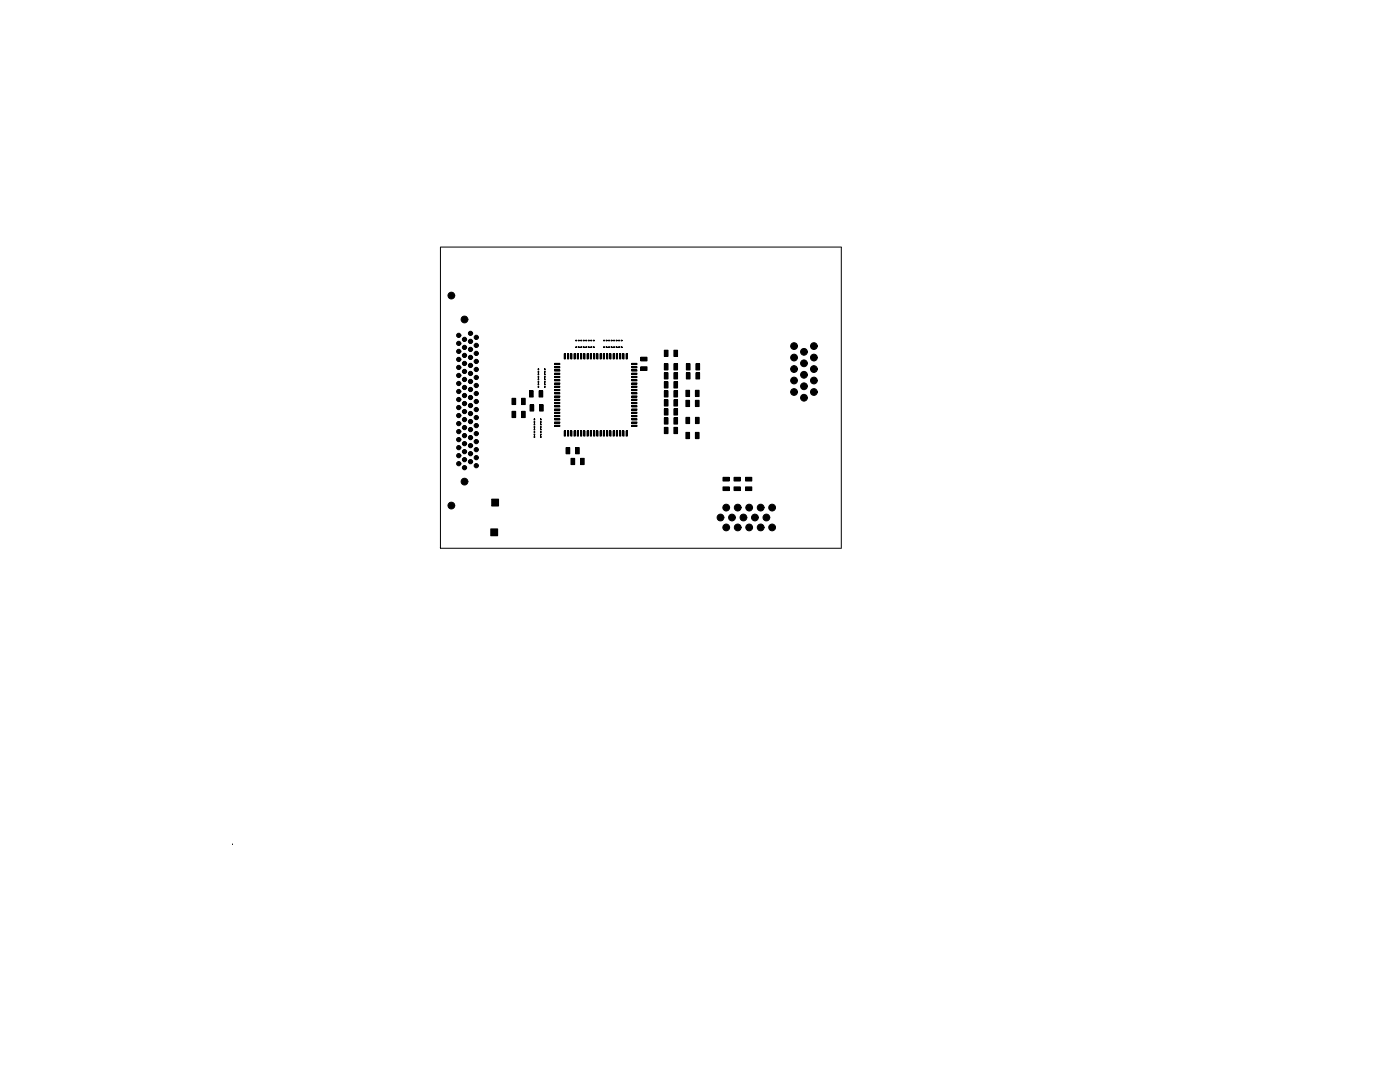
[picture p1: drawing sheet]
<svg xmlns="http://www.w3.org/2000/svg" width="279mm" height="216mm" viewBox="0 0 279 216" stroke-linecap="round" stroke-linejoin="round" font-family="sans-serif">
<g fill="none" stroke="#000" stroke-width=".2">
<path d="M87.9 49.3v60.1h80M87.9 49.3h80M167.9 49.3v60M102.2 79.5h.7v1.2h-.7zM104.1 79.5h.7v1.2h-.7zM105.7 78h.7v1.2h-.7zM107.4 76.1h.1v.2h-.1zM107.4 74.1h.1v.2h-.1zM107.4 74.6h.1v.2h-.1zM107.4 75.1h.1v.2h-.1zM107.4 73.6h.1v.2h-.1zM107.4 75.6h.1v.2h-.1z"/>
<path d="M107.4 77.1h.1v.2h-.1zM107.4 76.6h.1v.2h-.1zM107.6 78h.7v1.2h-.7zM108.7 76.6h.1v.2h-.1zM108.7 77.1h.1v.2h-.1zM108.7 75.6h.1v.2h-.1zM108.7 73.6h.1v.2h-.1zM108.7 75.1h.1v.2h-.1zM108.7 74.6h.1v.2h-.1zM108.7 74.1h.1v.2h-.1zM108.7 76.1h.1v.2h-.1zM110.7 72.5h1v.2h-1z"/>
<path d="M110.7 73.2h1v.2h-1zM110.7 73.8h1v.2h-1zM110.7 74.5h1v.2h-1zM110.7 75.1h1v.3h-1zM110.7 75.8h1v.2h-1zM110.7 76.4h1v.3h-1zM110.7 77.1h1v.2h-1zM110.7 77.7h1v.3h-1zM110.7 78.4h1v.2h-1zM110.7 79h1v.2h-1zM110.7 79.6h1v.3h-1zM112.6 70.6h.2v1h-.2z"/>
<path d="M113.3 70.6h.2v1h-.2zM113.9 70.6h.2v1h-.2zM114.6 70.6h.2v1h-.2zM114.9 69.2h.2v.1h-.2zM114.9 67.9h.2v.1h-.2zM115.2 70.6h.3v1h-.3zM115.4 69.2h.2v.1h-.2zM115.4 67.9h.2v.1h-.2zM115.9 70.6h.2v1h-.2zM115.9 67.9h.2v.1h-.2zM115.9 69.2h.2v.1h-.2zM116.4 69.2h.2v.1h-.2z"/>
<path d="M116.4 67.9h.2v.1h-.2zM116.5 70.6h.3v1h-.3zM116.9 69.2h.2v.1h-.2zM116.9 67.9h.2v.1h-.2zM117.2 70.6h.2v1h-.2zM117.4 69.2h.2v.1h-.2zM117.4 67.9h.2v.1h-.2zM117.8 70.6h.3v1h-.3zM117.9 67.9h.2v.1h-.2zM117.9 69.2h.2v.1h-.2zM118.4 69.2h.2v.1h-.2zM118.4 67.9h.2v.1h-.2z"/>
<path d="M118.5 70.6h.2v1h-.2zM119.1 70.6h.2v1h-.2zM119.7 70.6h.3v1h-.3zM120.4 70.6h.2v1h-.2zM120.4 69.2h.2v.1h-.2zM120.4 67.9h.2v.1h-.2zM120.9 69.2h.3v.1h-.3zM120.9 67.9h.3v.1h-.3zM121 70.6h.3v1h-.3zM121.5 67.9h.1v.1h-.1zM121.5 69.2h.1v.1h-.1zM121.7 70.6h.2v1h-.2z"/>
<path d="M121.9 69.2h.3v.1h-.3zM121.9 67.9h.3v.1h-.3zM122.3 70.6h.3v1h-.3zM122.4 69.2h.2v.1h-.2zM122.4 67.9h.2v.1h-.2zM123 69.2h.2v.1h-.2zM123 67.9h.2v.1h-.2zM123 70.6h.2v1h-.2zM123.5 67.9h.1v.1h-.1zM123.5 69.2h.1v.1h-.1zM123.7 70.6h.2v1h-.2zM123.9 69.2h.3v.1h-.3z"/>
<path d="M123.9 67.9h.3v.1h-.3zM124.3 70.6h.2v1h-.2zM125 70.6h.2v1h-.2zM126.1 79.6h1v.3h-1zM126.1 79h1v.2h-1zM126.1 78.4h1v.2h-1zM126.1 77.7h1v.3h-1zM126.1 77.1h1v.2h-1zM126.1 76.4h1v.3h-1zM126.1 75.8h1v.2h-1zM126.1 75.1h1v.3h-1zM126.1 74.5h1v.2h-1z"/>
<path d="M126.1 73.8h1v.2h-1zM126.1 73.2h1v.2h-1zM126.1 72.5h1v.2h-1zM127.9 73.2h1.2v.7h-1.2zM127.9 71.3h1.2v.7h-1.2zM132.6 79.8h.7v1.2h-.7zM132.6 78h.7v1.2h-.7zM132.6 76.2h.7v1.2h-.7zM132.6 72.6h.7v1.2h-.7zM132.6 69.9h.7v1.2h-.7zM132.6 74.4h.7v1.2h-.7zM134.5 79.8h.7v1.2h-.7z"/>
<path d="M134.5 78h.7v1.2h-.7zM134.5 76.2h.7v1.2h-.7zM134.5 72.6h.7v1.2h-.7zM134.5 69.9h.7v1.2h-.7zM134.5 74.4h.7v1.2h-.7zM136.9 77.9h.7v1.2h-.7zM136.9 79.9h.7v1.2h-.7zM137 74.4h.7v1.2h-.7zM137 72.6h.7v1.2h-.7zM138.8 77.9h.7v1.2h-.7zM138.8 79.9h.7v1.2h-.7zM138.9 74.4h.7v1.2h-.7z"/>
<path d="M138.9 72.6h.7v1.2h-.7zM98.1 99.6h1.4v1.4h-1.4zM102.2 82.1h.7v1.2h-.7zM104.1 82.1h.7v1.2h-.7zM105.8 80.8h.7v1.2h-.7zM106.6 84.1h.1v.2h-.1zM106.6 83.6h.1v.2h-.1zM106.6 85.1h.1v.2h-.1zM106.6 87.1h.1v.2h-.1zM106.6 85.6h.1v.2h-.1zM106.6 86.1h.1v.2h-.1zM106.6 86.6h.1v.2h-.1z"/>
<path d="M106.6 84.6h.1v.2h-.1zM107.7 80.8h.7v1.2h-.7zM107.9 84.6h.1v.2h-.1zM107.9 86.6h.1v.2h-.1zM107.9 86.1h.1v.2h-.1zM107.9 85.6h.1v.2h-.1zM107.9 87.1h.1v.2h-.1zM107.9 85.1h.1v.2h-.1zM107.9 83.6h.1v.2h-.1zM107.9 84.1h.1v.2h-.1zM110.7 80.3h1v.2h-1zM110.7 80.9h1v.3h-1z"/>
<path d="M110.7 81.6h1v.2h-1zM110.7 82.2h1v.3h-1zM110.7 82.9h1v.2h-1zM110.7 83.5h1v.3h-1zM110.7 84.2h1v.2h-1zM110.7 84.9h1v.2h-1zM112.6 86h.2v1h-.2zM113 89.3h.7v1.3h-.7zM113.3 86h.2v1h-.2zM113.9 86h.2v1h-.2zM113.9 91.5h.8v1.2h-.8zM114.6 86h.2v1h-.2z"/>
<path d="M114.9 89.3h.7v1.3h-.7zM115.2 86h.3v1h-.3zM115.9 86h.2v1h-.2zM115.9 91.5h.7v1.2h-.7zM116.5 86h.3v1h-.3zM117.2 86h.2v1h-.2zM117.8 86h.3v1h-.3zM118.5 86h.2v1h-.2zM119.1 86h.2v1h-.2zM119.7 86h.3v1h-.3zM120.4 86h.2v1h-.2zM121 86h.3v1h-.3z"/>
<path d="M121.7 86h.2v1h-.2zM122.3 86h.3v1h-.3zM123 86h.2v1h-.2zM123.7 86h.2v1h-.2zM124.3 86h.2v1h-.2zM125 86h.2v1h-.2zM126.1 84.9h1v.2h-1zM126.1 84.2h1v.2h-1zM126.1 83.5h1v.3h-1zM126.1 82.9h1v.2h-1zM126.1 82.2h1v.3h-1zM126.1 81.6h1v.2h-1z"/>
<path d="M126.1 80.9h1v.3h-1zM126.1 80.3h1v.2h-1zM132.6 83.4h.7v1.2h-.7zM132.6 81.6h.7v1.2h-.7zM132.6 85.3h.7v1.2h-.7zM134.5 83.4h.7v1.2h-.7zM134.5 81.6h.7v1.2h-.7zM134.5 85.3h.7v1.2h-.7zM136.9 86.3h.7v1.2h-.7zM136.9 83.3h.7v1.2h-.7zM138.8 86.3h.7v1.2h-.7zM138.8 83.3h.7v1.2h-.7z"/>
<path d="M144.3 97.1h1.2v.8h-1.2zM144.3 95.2h1.2v.8h-1.2zM146.5 97.1h1.2v.8h-1.2zM146.5 95.2h1.2v.8h-1.2zM148.8 97.1h1.2v.8h-1.2zM148.8 95.2h1.2v.8h-1.2zM87.9 109.2h.1M97.9 105.5h1.4v1.4h-1.4zM46.4 168.4h.1"/>
<circle cx="90.1" cy="59" r=".68"/>
<circle cx="91.5" cy="66.9" r=".43"/>
<circle cx="91.5" cy="76.5" r=".43"/>
<circle cx="91.5" cy="74.9" r=".43"/>
<circle cx="91.5" cy="68.5" r=".43"/>
<circle cx="91.5" cy="73.3" r=".43"/>
<circle cx="91.5" cy="78.1" r=".42"/>
<circle cx="91.5" cy="71.7" r=".42"/>
<circle cx="91.5" cy="79.7" r=".42"/>
<circle cx="91.5" cy="70.1" r=".42"/>
<circle cx="92.7" cy="63.7" r=".68"/>
<circle cx="92.7" cy="78.9" r=".43"/>
<circle cx="92.7" cy="67.7" r=".43"/>
<circle cx="92.7" cy="74.1" r=".43"/>
<circle cx="92.7" cy="75.7" r=".43"/>
<circle cx="92.7" cy="69.3" r=".43"/>
<circle cx="92.7" cy="72.5" r=".43"/>
<circle cx="92.7" cy="77.3" r=".43"/>
<circle cx="92.7" cy="70.9" r=".43"/>
<circle cx="93.9" cy="66.5" r=".43"/>
<circle cx="93.9" cy="76.1" r=".43"/>
<circle cx="93.9" cy="68.1" r=".43"/>
<circle cx="93.9" cy="74.5" r=".43"/>
<circle cx="93.9" cy="71.3" r=".43"/>
<circle cx="93.9" cy="79.3" r=".43"/>
<circle cx="93.9" cy="72.9" r=".43"/>
<circle cx="93.9" cy="69.7" r=".43"/>
<circle cx="93.9" cy="77.7" r=".43"/>
<circle cx="95" cy="78.5" r=".43"/>
<circle cx="95.1" cy="75.3" r=".43"/>
<circle cx="95.1" cy="73.7" r=".43"/>
<circle cx="95.1" cy="67.3" r=".43"/>
<circle cx="95.1" cy="68.9" r=".43"/>
<circle cx="95.1" cy="76.9" r=".43"/>
<circle cx="95.1" cy="72.1" r=".43"/>
<circle cx="95.1" cy="70.5" r=".42"/>
<circle cx="158.5" cy="69.1" r=".68"/>
<circle cx="158.5" cy="71.4" r=".68"/>
<circle cx="158.5" cy="75.9" r=".68"/>
<circle cx="158.5" cy="73.6" r=".68"/>
<circle cx="158.5" cy="78.2" r=".68"/>
<circle cx="160.4" cy="74.8" r=".68"/>
<circle cx="160.4" cy="70.2" r=".68"/>
<circle cx="160.4" cy="72.5" r=".68"/>
<circle cx="160.4" cy="77.1" r=".68"/>
<circle cx="160.4" cy="79.4" r=".68"/>
<circle cx="162.4" cy="69.1" r=".68"/>
<circle cx="162.4" cy="71.4" r=".68"/>
<circle cx="162.4" cy="75.9" r=".68"/>
<circle cx="162.4" cy="73.6" r=".68"/>
<circle cx="162.4" cy="78.2" r=".68"/>
<circle cx="91.5" cy="90.9" r=".43"/>
<circle cx="91.5" cy="82.9" r=".43"/>
<circle cx="91.5" cy="81.3" r=".43"/>
<circle cx="91.5" cy="86.1" r=".42"/>
<circle cx="91.5" cy="87.7" r=".42"/>
<circle cx="91.5" cy="84.5" r=".42"/>
<circle cx="91.5" cy="89.3" r=".42"/>
<circle cx="91.5" cy="92.5" r=".42"/>
<circle cx="92.7" cy="96.1" r=".68"/>
<circle cx="92.7" cy="83.7" r=".43"/>
<circle cx="92.7" cy="82.1" r=".43"/>
<circle cx="92.7" cy="93.3" r=".43"/>
<circle cx="92.7" cy="80.5" r=".43"/>
<circle cx="92.7" cy="91.7" r=".43"/>
<circle cx="92.7" cy="88.5" r=".43"/>
<circle cx="92.7" cy="85.3" r=".43"/>
<circle cx="92.7" cy="86.9" r=".43"/>
<circle cx="92.7" cy="90.1" r=".43"/>
<circle cx="93.9" cy="82.5" r=".43"/>
<circle cx="93.9" cy="88.9" r=".43"/>
<circle cx="93.9" cy="87.3" r=".43"/>
<circle cx="93.9" cy="80.9" r=".43"/>
<circle cx="93.9" cy="92.1" r=".43"/>
<circle cx="93.9" cy="84.1" r=".43"/>
<circle cx="93.9" cy="85.7" r=".43"/>
<circle cx="93.9" cy="90.5" r=".43"/>
<circle cx="95" cy="83.3" r=".43"/>
<circle cx="95.1" cy="81.7" r=".43"/>
<circle cx="95.1" cy="91.3" r=".43"/>
<circle cx="95.1" cy="92.9" r=".43"/>
<circle cx="95.1" cy="84.9" r=".43"/>
<circle cx="95.1" cy="86.5" r=".43"/>
<circle cx="95.1" cy="88.1" r=".43"/>
<circle cx="95.1" cy="80.1" r=".43"/>
<circle cx="95.1" cy="89.7" r=".42"/>
<circle cx="90.1" cy="100.9" r=".68"/>
<circle cx="143.8" cy="103.3" r=".68"/>
<circle cx="144.9" cy="105.2" r=".68"/>
<circle cx="144.9" cy="101.3" r=".67"/>
<circle cx="146.1" cy="103.3" r=".68"/>
<circle cx="147.2" cy="105.2" r=".68"/>
<circle cx="147.2" cy="101.3" r=".68"/>
<circle cx="148.4" cy="103.3" r=".67"/>
<circle cx="149.5" cy="105.2" r=".68"/>
<circle cx="149.5" cy="101.3" r=".68"/>
<circle cx="150.7" cy="103.3" r=".68"/>
<circle cx="151.8" cy="105.2" r=".68"/>
<circle cx="151.8" cy="101.3" r=".67"/>
<circle cx="152.9" cy="103.3" r=".68"/>
<circle cx="154.1" cy="105.2" r=".68"/>
<circle cx="154.1" cy="101.3" r=".68"/>
</g>
<g fill="#000">
<path d="M102.2 79.5h.7v1.2h-.7zM104.1 79.5h.7v1.2h-.7zM105.7 78h.7v1.2h-.7zM107.4 76.1h.1v.2h-.1zM107.4 74.1h.1v.2h-.1zM107.4 74.6h.1v.2h-.1zM107.4 75.1h.1v.2h-.1zM107.4 73.6h.1v.2h-.1zM107.4 75.6h.1v.2h-.1zM107.4 77.1h.1v.2h-.1zM107.4 76.6h.1v.2h-.1zM107.6 78h.7v1.2h-.7z"/>
<path d="M108.7 76.6h.1v.2h-.1zM108.7 77.1h.1v.2h-.1zM108.7 75.6h.1v.2h-.1zM108.7 73.6h.1v.2h-.1zM108.7 75.1h.1v.2h-.1zM108.7 74.6h.1v.2h-.1zM108.7 74.1h.1v.2h-.1zM108.7 76.1h.1v.2h-.1zM110.7 72.5h1v.2h-1zM110.7 73.2h1v.2h-1zM110.7 73.8h1v.2h-1zM110.7 74.5h1v.2h-1z"/>
<path d="M110.7 75.1h1v.3h-1zM110.7 75.8h1v.2h-1zM110.7 76.4h1v.3h-1zM110.7 77.1h1v.2h-1zM110.7 77.7h1v.3h-1zM110.7 78.4h1v.2h-1zM110.7 79h1v.2h-1zM110.7 79.6h1v.3h-1zM112.6 70.6h.2v1h-.2zM113.3 70.6h.2v1h-.2zM113.9 70.6h.2v1h-.2zM114.6 70.6h.2v1h-.2z"/>
<path d="M114.9 69.2h.2v.1h-.2zM114.9 67.9h.2v.1h-.2zM115.2 70.6h.3v1h-.3zM115.4 69.2h.2v.1h-.2zM115.4 67.9h.2v.1h-.2zM115.9 70.6h.2v1h-.2zM115.9 67.9h.2v.1h-.2zM115.9 69.2h.2v.1h-.2zM116.4 69.2h.2v.1h-.2zM116.4 67.9h.2v.1h-.2zM116.5 70.6h.3v1h-.3zM116.9 69.2h.2v.1h-.2z"/>
<path d="M116.9 67.9h.2v.1h-.2zM117.2 70.6h.2v1h-.2zM117.4 69.2h.2v.1h-.2zM117.4 67.9h.2v.1h-.2zM117.8 70.6h.3v1h-.3zM117.9 67.9h.2v.1h-.2zM117.9 69.2h.2v.1h-.2zM118.4 69.2h.2v.1h-.2zM118.4 67.9h.2v.1h-.2zM118.5 70.6h.2v1h-.2zM119.1 70.6h.2v1h-.2zM119.7 70.6h.3v1h-.3z"/>
<path d="M120.4 70.6h.2v1h-.2zM120.4 69.2h.2v.1h-.2zM120.4 67.9h.2v.1h-.2zM120.9 69.2h.3v.1h-.3zM120.9 67.9h.3v.1h-.3zM121 70.6h.3v1h-.3zM121.5 67.9h.1v.1h-.1zM121.5 69.2h.1v.1h-.1zM121.7 70.6h.2v1h-.2zM121.9 69.2h.3v.1h-.3zM121.9 67.9h.3v.1h-.3zM122.3 70.6h.3v1h-.3z"/>
<path d="M122.4 69.2h.2v.1h-.2zM122.4 67.9h.2v.1h-.2zM123 69.2h.2v.1h-.2zM123 67.9h.2v.1h-.2zM123 70.6h.2v1h-.2zM123.5 67.9h.1v.1h-.1zM123.5 69.2h.1v.1h-.1zM123.7 70.6h.2v1h-.2zM123.9 69.2h.3v.1h-.3zM123.9 67.9h.3v.1h-.3zM124.3 70.6h.2v1h-.2zM125 70.6h.2v1h-.2z"/>
<path d="M126.1 79.6h1v.3h-1zM126.1 79h1v.2h-1zM126.1 78.4h1v.2h-1zM126.1 77.7h1v.3h-1zM126.1 77.1h1v.2h-1zM126.1 76.4h1v.3h-1zM126.1 75.8h1v.2h-1zM126.1 75.1h1v.3h-1zM126.1 74.5h1v.2h-1zM126.1 73.8h1v.2h-1zM126.1 73.2h1v.2h-1zM126.1 72.5h1v.2h-1z"/>
<path d="M127.9 73.2h1.2v.7h-1.2zM127.9 71.3h1.2v.7h-1.2zM132.6 79.8h.7v1.2h-.7zM132.6 78h.7v1.2h-.7zM132.6 76.2h.7v1.2h-.7zM132.6 72.6h.7v1.2h-.7zM132.6 69.9h.7v1.2h-.7zM132.6 74.4h.7v1.2h-.7zM134.5 79.8h.7v1.2h-.7zM134.5 78h.7v1.2h-.7zM134.5 76.2h.7v1.2h-.7zM134.5 72.6h.7v1.2h-.7z"/>
<path d="M134.5 69.9h.7v1.2h-.7zM134.5 74.4h.7v1.2h-.7zM136.9 77.9h.7v1.2h-.7zM136.9 79.9h.7v1.2h-.7zM137 74.4h.7v1.2h-.7zM137 72.6h.7v1.2h-.7zM138.8 77.9h.7v1.2h-.7zM138.8 79.9h.7v1.2h-.7zM138.9 74.4h.7v1.2h-.7zM138.9 72.6h.7v1.2h-.7zM98.1 99.6h1.4v1.4h-1.4zM102.2 82.1h.7v1.2h-.7z"/>
<path d="M104.1 82.1h.7v1.2h-.7zM105.8 80.8h.7v1.2h-.7zM106.6 84.1h.1v.2h-.1zM106.6 83.6h.1v.2h-.1zM106.6 85.1h.1v.2h-.1zM106.6 87.1h.1v.2h-.1zM106.6 85.6h.1v.2h-.1zM106.6 86.1h.1v.2h-.1zM106.6 86.6h.1v.2h-.1zM106.6 84.6h.1v.2h-.1zM107.7 80.8h.7v1.2h-.7zM107.9 84.6h.1v.2h-.1z"/>
<path d="M107.9 86.6h.1v.2h-.1zM107.9 86.1h.1v.2h-.1zM107.9 85.6h.1v.2h-.1zM107.9 87.1h.1v.2h-.1zM107.9 85.1h.1v.2h-.1zM107.9 83.6h.1v.2h-.1zM107.9 84.1h.1v.2h-.1zM110.7 80.3h1v.2h-1zM110.7 80.9h1v.3h-1zM110.7 81.6h1v.2h-1zM110.7 82.2h1v.3h-1zM110.7 82.9h1v.2h-1z"/>
<path d="M110.7 83.5h1v.3h-1zM110.7 84.2h1v.2h-1zM110.7 84.9h1v.2h-1zM112.6 86h.2v1h-.2zM113 89.3h.7v1.3h-.7zM113.3 86h.2v1h-.2zM113.9 86h.2v1h-.2zM113.9 91.5h.8v1.2h-.8zM114.6 86h.2v1h-.2zM114.9 89.3h.7v1.3h-.7zM115.2 86h.3v1h-.3zM115.9 86h.2v1h-.2z"/>
<path d="M115.9 91.5h.7v1.2h-.7zM116.5 86h.3v1h-.3zM117.2 86h.2v1h-.2zM117.8 86h.3v1h-.3zM118.5 86h.2v1h-.2zM119.1 86h.2v1h-.2zM119.7 86h.3v1h-.3zM120.4 86h.2v1h-.2zM121 86h.3v1h-.3zM121.7 86h.2v1h-.2zM122.3 86h.3v1h-.3zM123 86h.2v1h-.2z"/>
<path d="M123.7 86h.2v1h-.2zM124.3 86h.2v1h-.2zM125 86h.2v1h-.2zM126.1 84.9h1v.2h-1zM126.1 84.2h1v.2h-1zM126.1 83.5h1v.3h-1zM126.1 82.9h1v.2h-1zM126.1 82.2h1v.3h-1zM126.1 81.6h1v.2h-1zM126.1 80.9h1v.3h-1zM126.1 80.3h1v.2h-1zM132.6 83.4h.7v1.2h-.7z"/>
<path d="M132.6 81.6h.7v1.2h-.7zM132.6 85.3h.7v1.2h-.7zM134.5 83.4h.7v1.2h-.7zM134.5 81.6h.7v1.2h-.7zM134.5 85.3h.7v1.2h-.7zM136.9 86.3h.7v1.2h-.7zM136.9 83.3h.7v1.2h-.7zM138.8 86.3h.7v1.2h-.7zM138.8 83.3h.7v1.2h-.7zM144.3 97.1h1.2v.8h-1.2zM144.3 95.2h1.2v.8h-1.2zM146.5 97.1h1.2v.8h-1.2z"/>
<path d="M146.5 95.2h1.2v.8h-1.2zM148.8 97.1h1.2v.8h-1.2zM148.8 95.2h1.2v.8h-1.2zM97.9 105.5h1.4v1.4h-1.4z"/>
<circle cx="90.1" cy="59" r=".68"/>
<circle cx="91.5" cy="66.9" r=".43"/>
<circle cx="91.5" cy="76.5" r=".43"/>
<circle cx="91.5" cy="74.9" r=".43"/>
<circle cx="91.5" cy="68.5" r=".43"/>
<circle cx="91.5" cy="73.3" r=".43"/>
<circle cx="91.5" cy="78.1" r=".42"/>
<circle cx="91.5" cy="71.7" r=".42"/>
<circle cx="91.5" cy="79.7" r=".42"/>
<circle cx="91.5" cy="70.1" r=".42"/>
<circle cx="92.7" cy="63.7" r=".68"/>
<circle cx="92.7" cy="78.9" r=".43"/>
<circle cx="92.7" cy="67.7" r=".43"/>
<circle cx="92.7" cy="74.1" r=".43"/>
<circle cx="92.7" cy="75.7" r=".43"/>
<circle cx="92.7" cy="69.3" r=".43"/>
<circle cx="92.7" cy="72.5" r=".43"/>
<circle cx="92.7" cy="77.3" r=".43"/>
<circle cx="92.7" cy="70.9" r=".43"/>
<circle cx="93.9" cy="66.5" r=".43"/>
<circle cx="93.9" cy="76.1" r=".43"/>
<circle cx="93.9" cy="68.1" r=".43"/>
<circle cx="93.9" cy="74.5" r=".43"/>
<circle cx="93.9" cy="71.3" r=".43"/>
<circle cx="93.9" cy="79.3" r=".43"/>
<circle cx="93.9" cy="72.9" r=".43"/>
<circle cx="93.9" cy="69.7" r=".43"/>
<circle cx="93.9" cy="77.7" r=".43"/>
<circle cx="95" cy="78.5" r=".43"/>
<circle cx="95.1" cy="75.3" r=".43"/>
<circle cx="95.1" cy="73.7" r=".43"/>
<circle cx="95.1" cy="67.3" r=".43"/>
<circle cx="95.1" cy="68.9" r=".43"/>
<circle cx="95.1" cy="76.9" r=".43"/>
<circle cx="95.1" cy="72.1" r=".43"/>
<circle cx="95.1" cy="70.5" r=".42"/>
<circle cx="158.5" cy="69.1" r=".68"/>
<circle cx="158.5" cy="71.4" r=".68"/>
<circle cx="158.5" cy="75.9" r=".68"/>
<circle cx="158.5" cy="73.6" r=".68"/>
<circle cx="158.5" cy="78.2" r=".68"/>
<circle cx="160.4" cy="74.8" r=".68"/>
<circle cx="160.4" cy="70.2" r=".68"/>
<circle cx="160.4" cy="72.5" r=".68"/>
<circle cx="160.4" cy="77.1" r=".68"/>
<circle cx="160.4" cy="79.4" r=".68"/>
<circle cx="162.4" cy="69.1" r=".68"/>
<circle cx="162.4" cy="71.4" r=".68"/>
<circle cx="162.4" cy="75.9" r=".68"/>
<circle cx="162.4" cy="73.6" r=".68"/>
<circle cx="162.4" cy="78.2" r=".68"/>
<circle cx="91.5" cy="90.9" r=".43"/>
<circle cx="91.5" cy="82.9" r=".43"/>
<circle cx="91.5" cy="81.3" r=".43"/>
<circle cx="91.5" cy="86.1" r=".42"/>
<circle cx="91.5" cy="87.7" r=".42"/>
<circle cx="91.5" cy="84.5" r=".42"/>
<circle cx="91.5" cy="89.3" r=".42"/>
<circle cx="91.5" cy="92.5" r=".42"/>
<circle cx="92.7" cy="96.1" r=".68"/>
<circle cx="92.7" cy="83.7" r=".43"/>
<circle cx="92.7" cy="82.1" r=".43"/>
<circle cx="92.7" cy="93.3" r=".43"/>
<circle cx="92.7" cy="80.5" r=".43"/>
<circle cx="92.7" cy="91.7" r=".43"/>
<circle cx="92.7" cy="88.5" r=".43"/>
<circle cx="92.7" cy="85.3" r=".43"/>
<circle cx="92.7" cy="86.9" r=".43"/>
<circle cx="92.7" cy="90.1" r=".43"/>
<circle cx="93.9" cy="82.5" r=".43"/>
<circle cx="93.9" cy="88.9" r=".43"/>
<circle cx="93.9" cy="87.3" r=".43"/>
<circle cx="93.9" cy="80.9" r=".43"/>
<circle cx="93.9" cy="92.1" r=".43"/>
<circle cx="93.9" cy="84.1" r=".43"/>
<circle cx="93.9" cy="85.7" r=".43"/>
<circle cx="93.9" cy="90.5" r=".43"/>
<circle cx="95" cy="83.3" r=".43"/>
<circle cx="95.1" cy="81.7" r=".43"/>
<circle cx="95.1" cy="91.3" r=".43"/>
<circle cx="95.1" cy="92.9" r=".43"/>
<circle cx="95.1" cy="84.9" r=".43"/>
<circle cx="95.1" cy="86.5" r=".43"/>
<circle cx="95.1" cy="88.1" r=".43"/>
<circle cx="95.1" cy="80.1" r=".43"/>
<circle cx="95.1" cy="89.7" r=".42"/>
<circle cx="90.1" cy="100.9" r=".68"/>
<circle cx="143.8" cy="103.3" r=".68"/>
<circle cx="144.9" cy="105.2" r=".68"/>
<circle cx="144.9" cy="101.3" r=".67"/>
<circle cx="146.1" cy="103.3" r=".68"/>
<circle cx="147.2" cy="105.2" r=".68"/>
<circle cx="147.2" cy="101.3" r=".68"/>
<circle cx="148.4" cy="103.3" r=".67"/>
<circle cx="149.5" cy="105.2" r=".68"/>
<circle cx="149.5" cy="101.3" r=".68"/>
<circle cx="150.7" cy="103.3" r=".68"/>
<circle cx="151.8" cy="105.2" r=".68"/>
<circle cx="151.8" cy="101.3" r=".67"/>
<circle cx="152.9" cy="103.3" r=".68"/>
<circle cx="154.1" cy="105.2" r=".68"/>
<circle cx="154.1" cy="101.3" r=".68"/>
</g>
</svg>
